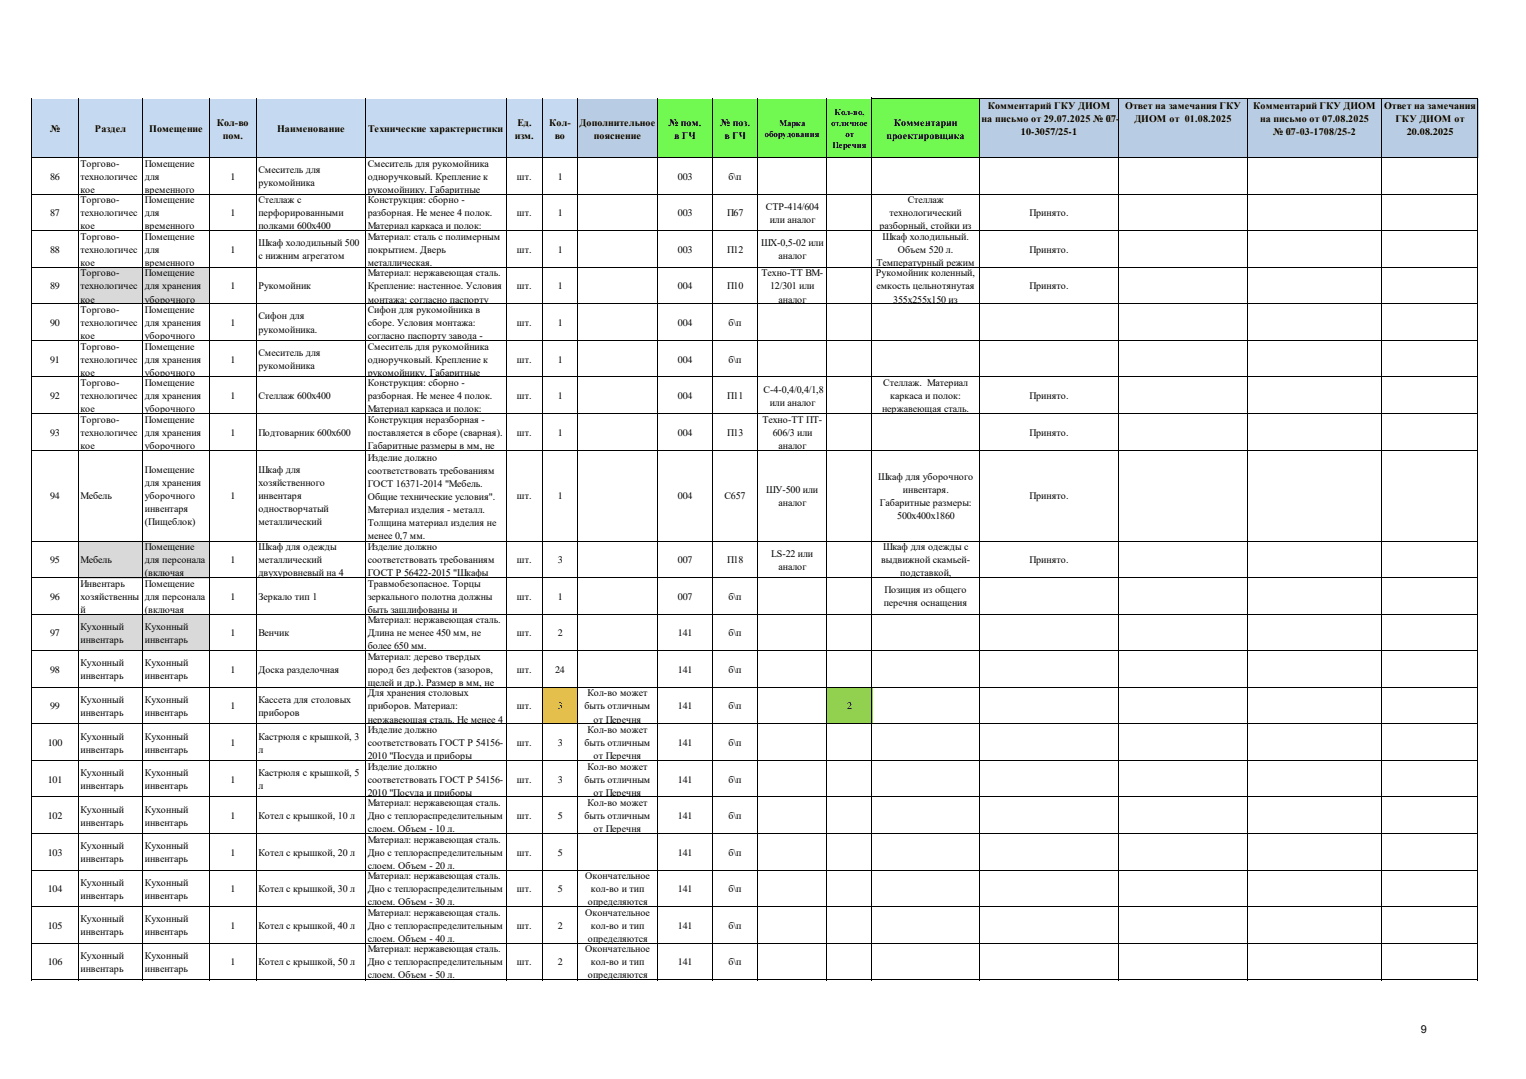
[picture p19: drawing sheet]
<svg xmlns="http://www.w3.org/2000/svg" width="297mm" height="210mm" viewBox="0 0 297 210" stroke-linecap="round" stroke-linejoin="round" font-family="sans-serif">
<defs><g id="words">
<text font-size="2.1" x="276.5" y="201">9</text>
<g font-size="1.9">
<text x="191.1" y="23.8">на письмо от 29.07.2025 № 07-</text>
<text x="192.2" y="21.3">Комментарий ГКУ ДИОМ</text>
<text x="219" y="21.3">Ответ на замечания ГКУ</text>
<text x="220.8" y="23.8">ДИОМ от 01.08.2025</text>
<text x="243.9" y="21.3">Комментарий ГКУ ДИОМ</text>
<text x="245.3" y="23.8">на письмо от 07.08.2025</text>
<text x="269.4" y="21.3">Ответ на замечания</text>
<text x="271.6" y="23.8">ГКУ ДИОМ от</text>
<text x="9.7" y="25.8">№</text>
<text x="18.5" y="25.8">Раздел</text>
<text x="29" y="25.8">Помещение</text>
<text x="42.2" y="24.5">Кол-во</text>
<text x="43.4" y="27">пом.</text>
<text x="53.9" y="25.8">Наименование</text>
<text x="71.6" y="25.8">Технические характеристики</text>
<text x="100.2" y="27">изм.</text>
<text x="100.7" y="24.5">Ед.</text>
<text x="106.9" y="24.5">Кол-</text>
<text x="108" y="27">во</text>
<text x="112.8" y="24.5">Дополнительное</text>
<text x="115.6" y="27">пояснение</text>
<text x="130.1" y="24.5">№ пом.</text>
<text x="131.2" y="27">в ГЧ</text>
<text x="140.2" y="24.5">№ поз.</text>
<text x="141" y="27">в ГЧ</text>
<text x="172.5" y="27">проектировщика</text>
<text x="174" y="24.5">Комментарии</text>
<text x="198.7" y="26.3">10-3057/25-1</text>
<text x="247.8" y="26.3">№ 07-03-1708/25-2</text>
<text x="273.8" y="26.3">20.08.2025</text>
<text x="9.7" y="35">86</text>
<text x="15.7" y="32.4">Торгово-</text>
<text x="15.7" y="35">технологичес</text>
<text x="28.2" y="32.4">Помещение</text>
<text x="28.2" y="35">для</text>
<text x="44.9" y="35">1</text>
<text x="50.3" y="33.7">Смеситель для</text>
<text x="71.6" y="32.4">Смеситель для рукомойника</text>
<text x="71.6" y="35">одноручковый. Крепление к</text>
<text x="100.6" y="35">шт.</text>
<text x="108.6" y="35">1</text>
<text x="131.9" y="35">003</text>
<text x="141.8" y="35">б\п</text>
<text x="15.7" y="37.5">кое</text>
<text x="15.7" y="39.6">Торгово-</text>
<text x="28.2" y="37.5">временного</text>
<text x="28.2" y="39.6">Помещение</text>
<text x="50.3" y="36.3">рукомойника</text>
<text x="50.3" y="39.6">Стеллаж с</text>
<text x="71.6" y="37.5">рукомойнику. Габаритные</text>
<text x="71.6" y="39.6">Конструкция: сборно -</text>
<text x="149.1" y="40.8">СТР-414/604</text>
<text x="176.7" y="39.6">Стеллаж</text>
<text x="9.7" y="42.1">87</text>
<text x="15.7" y="42.1">технологичес</text>
<text x="15.7" y="44.6">кое</text>
<text x="15.7" y="46.7">Торгово-</text>
<text x="28.2" y="42.1">для</text>
<text x="28.2" y="44.6">временного</text>
<text x="28.2" y="46.7">Помещение</text>
<text x="44.9" y="42.1">1</text>
<text x="50.3" y="42.1">перфорированными</text>
<text x="50.3" y="44.6">полками 600х400</text>
<text x="50.3" y="47.9">Шкаф холодильный 500</text>
<text x="71.6" y="42.1">разборная. Не менее 4 полок.</text>
<text x="71.6" y="44.6">Материал каркаса и полок:</text>
<text x="71.6" y="46.7">Материал: сталь с полимерным</text>
<text x="100.6" y="42.1">шт.</text>
<text x="108.6" y="42.1">1</text>
<text x="131.9" y="42.1">003</text>
<text x="141.5" y="42.1">П67</text>
<text x="148.1" y="47.9">ШХ-0,5-02 или</text>
<text x="149.8" y="43.4">или аналог</text>
<text x="171.2" y="44.6">разборный, стойки из</text>
<text x="171.8" y="46.7">Шкаф холодильный.</text>
<text x="173.1" y="42.1">технологический</text>
<text x="200.4" y="42.1">Принято.</text>
<text x="9.7" y="49.2">88</text>
<text x="15.7" y="49.2">технологичес</text>
<text x="15.7" y="51.8">кое</text>
<text x="15.7" y="53.8">Торгово-</text>
<text x="28.2" y="49.2">для</text>
<text x="28.2" y="51.8">временного</text>
<text x="28.2" y="53.8">Помещение</text>
<text x="44.9" y="49.2">1</text>
<text x="50.3" y="50.5">с нижним агрегатом</text>
<text x="71.6" y="49.2">покрытием. Дверь</text>
<text x="71.6" y="51.8">металлическая.</text>
<text x="71.6" y="53.8">Материал: нержавеющая сталь.</text>
<text x="100.6" y="49.2">шт.</text>
<text x="108.6" y="49.2">1</text>
<text x="131.9" y="49.2">003</text>
<text x="141.5" y="49.2">П12</text>
<text x="148.2" y="53.8">Техно-ТТ ВМ-</text>
<text x="151.5" y="50.5">аналог</text>
<text x="170.5" y="53.8">Рукомойник коленный,</text>
<text x="170.6" y="51.8">Температурный режим</text>
<text x="174.7" y="49.2">Объем 520 л.</text>
<text x="200.4" y="49.2">Принято.</text>
<text x="9.7" y="56.3">89</text>
<text x="15.7" y="56.3">технологичес</text>
<text x="15.7" y="58.9">кое</text>
<text x="28.2" y="56.3">для хранения</text>
<text x="28.2" y="58.9">уборочного</text>
<text x="44.9" y="56.3">1</text>
<text x="50.3" y="56.3">Рукомойник</text>
<text x="71.6" y="56.3">Крепление: настенное. Условия</text>
<text x="71.6" y="58.9">монтажа: согласно паспорту</text>
<text x="100.6" y="56.3">шт.</text>
<text x="108.6" y="56.3">1</text>
<text x="131.9" y="56.3">004</text>
<text x="141.5" y="56.3">П10</text>
<text x="149.9" y="56.3">12/301 или</text>
<text x="151.5" y="58.9">аналог</text>
<text x="170.6" y="56.3">емкость цельнотянутая</text>
<text x="173.9" y="58.9">355х255х150 из</text>
<text x="200.4" y="56.3">Принято.</text>
<text x="9.7" y="63.4">90</text>
<text x="15.7" y="60.9">Торгово-</text>
<text x="15.7" y="63.4">технологичес</text>
<text x="15.7" y="66">кое</text>
<text x="28.2" y="60.9">Помещение</text>
<text x="28.2" y="63.4">для хранения</text>
<text x="28.2" y="66">уборочного</text>
<text x="44.9" y="63.4">1</text>
<text x="50.3" y="62.2">Сифон для</text>
<text x="50.3" y="64.7">рукомойника.</text>
<text x="71.6" y="60.9">Сифон для рукомойника в</text>
<text x="71.6" y="63.4">сборе. Условия монтажа:</text>
<text x="71.6" y="66">согласно паспорту завода -</text>
<text x="100.6" y="63.4">шт.</text>
<text x="108.6" y="63.4">1</text>
<text x="131.9" y="63.4">004</text>
<text x="141.8" y="63.4">б\п</text>
<text x="9.7" y="70.6">91</text>
<text x="15.7" y="68">Торгово-</text>
<text x="15.7" y="70.6">технологичес</text>
<text x="28.2" y="68">Помещение</text>
<text x="28.2" y="70.6">для хранения</text>
<text x="44.9" y="70.6">1</text>
<text x="50.3" y="69.3">Смеситель для</text>
<text x="50.3" y="71.8">рукомойника</text>
<text x="71.6" y="68">Смеситель для рукомойника</text>
<text x="71.6" y="70.6">одноручковый. Крепление к</text>
<text x="100.6" y="70.6">шт.</text>
<text x="108.6" y="70.6">1</text>
<text x="131.9" y="70.6">004</text>
<text x="141.8" y="70.6">б\п</text>
<text x="9.7" y="77.7">92</text>
<text x="15.7" y="73.1">кое</text>
<text x="15.7" y="75.1">Торгово-</text>
<text x="15.7" y="77.7">технологичес</text>
<text x="28.2" y="73.1">уборочного</text>
<text x="28.2" y="75.1">Помещение</text>
<text x="28.2" y="77.7">для хранения</text>
<text x="44.9" y="77.7">1</text>
<text x="50.3" y="77.7">Стеллаж 600х400</text>
<text x="71.6" y="73.1">рукомойнику. Габаритные</text>
<text x="71.6" y="75.1">Конструкция: сборно -</text>
<text x="71.6" y="77.7">разборная. Не менее 4 полок.</text>
<text x="100.6" y="77.7">шт.</text>
<text x="108.6" y="77.7">1</text>
<text x="131.9" y="77.7">004</text>
<text x="141.5" y="77.7">П11</text>
<text x="148.6" y="76.4">С-4-0,4/0,4/1,8</text>
<text x="171.9" y="75.1">Стеллаж. Материал</text>
<text x="173.3" y="77.7">каркаса и полок:</text>
<text x="200.4" y="77.7">Принято.</text>
<text x="15.7" y="80.2">кое</text>
<text x="15.7" y="82.2">Торгово-</text>
<text x="28.2" y="80.2">уборочного</text>
<text x="28.2" y="82.2">Помещение</text>
<text x="71.6" y="80.2">Материал каркаса и полок:</text>
<text x="71.6" y="82.2">Конструкция неразборная -</text>
<text x="148.4" y="82.2">Техно-ТТ ПТ-</text>
<text x="149.8" y="78.9">или аналог</text>
<text x="171.7" y="80.2">нержавеющая сталь.</text>
<text x="9.7" y="84.8">93</text>
<text x="15.7" y="84.8">технологичес</text>
<text x="15.7" y="87.3">кое</text>
<text x="28.2" y="84.8">для хранения</text>
<text x="28.2" y="87.3">уборочного</text>
<text x="44.9" y="84.8">1</text>
<text x="50.3" y="84.8">Подтоварник 600х600</text>
<text x="71.6" y="84.8">поставляется в сборе (сварная).</text>
<text x="71.6" y="87.3">Габаритные размеры в мм, не</text>
<text x="71.6" y="89.6">Изделие должно</text>
<text x="100.6" y="84.8">шт.</text>
<text x="108.6" y="84.8">1</text>
<text x="131.9" y="84.8">004</text>
<text x="141.5" y="84.8">П13</text>
<text x="150.4" y="84.8">606/3 или</text>
<text x="151.5" y="87.3">аналог</text>
<text x="200.4" y="84.8">Принято.</text>
<text x="28.2" y="92.1">Помещение</text>
<text x="28.2" y="94.6">для хранения</text>
<text x="50.3" y="92.1">Шкаф для</text>
<text x="50.3" y="94.6">хозяйственного</text>
<text x="71.6" y="92.2">соответствовать требованиям</text>
<text x="71.6" y="94.7">ГОСТ 16371-2014 &quot;Мебель.</text>
<text x="149.1" y="95.9">ШУ-500 или</text>
<text x="170.9" y="93.3">Шкаф для уборочного</text>
<text x="175.7" y="95.9">инвентаря.</text>
<text x="9.7" y="97.2">94</text>
<text x="15.7" y="97.2">Мебель</text>
<text x="28.2" y="97.2">уборочного</text>
<text x="28.2" y="99.7">инвентаря</text>
<text x="44.9" y="97.2">1</text>
<text x="50.3" y="97.2">инвентаря</text>
<text x="50.3" y="99.7">одностворчатый</text>
<text x="71.6" y="97.2">Общие технические условия&quot;.</text>
<text x="71.6" y="99.8">Материал изделия - металл.</text>
<text x="100.6" y="97.2">шт.</text>
<text x="108.6" y="97.2">1</text>
<text x="131.9" y="97.2">004</text>
<text x="141" y="97.2">С657</text>
<text x="151.5" y="98.4">аналог</text>
<text x="171.2" y="98.4">Габаритные размеры:</text>
<text x="174.6" y="101">500х400х1860</text>
<text x="200.4" y="97.2">Принято.</text>
<text x="28.2" y="102.2">(Пищеблок)</text>
<text x="28.2" y="107.1">Помещение</text>
<text x="50.3" y="102.2">металлический</text>
<text x="50.3" y="107.1">Шкаф для одежды</text>
<text x="71.6" y="102.3">Толщина материал изделия не</text>
<text x="71.6" y="104.9">менее 0,7 мм.</text>
<text x="71.6" y="107.1">Изделие должно</text>
<text x="171.9" y="107.1">Шкаф для одежды с</text>
<text x="9.7" y="109.6">95</text>
<text x="15.7" y="109.6">Мебель</text>
<text x="28.2" y="109.6">для персонала</text>
<text x="28.2" y="112.1">(включая</text>
<text x="44.9" y="109.6">1</text>
<text x="50.3" y="109.6">металлический</text>
<text x="50.3" y="112.1">двухуровневый на 4</text>
<text x="71.6" y="109.6">соответствовать требованиям</text>
<text x="71.6" y="112.1">ГОСТ Р 56422-2015 &quot;Шкафы</text>
<text x="100.6" y="109.6">шт.</text>
<text x="108.6" y="109.6">3</text>
<text x="131.9" y="109.6">007</text>
<text x="141.5" y="109.6">П18</text>
<text x="150.1" y="108.3">LS-22 или</text>
<text x="151.5" y="110.9">аналог</text>
<text x="171.5" y="109.6">выдвижной скамьей-</text>
<text x="175.2" y="112.1">подставкой,</text>
<text x="200.4" y="109.6">Принято.</text>
<text x="9.7" y="116.7">96</text>
<text x="15.7" y="114.2">Инвентарь</text>
<text x="15.7" y="116.7">хозяйственны</text>
<text x="15.7" y="119.3">й</text>
<text x="28.2" y="114.2">Помещение</text>
<text x="28.2" y="116.7">для персонала</text>
<text x="28.2" y="119.3">(включая</text>
<text x="44.9" y="116.7">1</text>
<text x="50.3" y="116.7">Зеркало тип 1</text>
<text x="71.6" y="114.2">Травмобезопасное. Торцы</text>
<text x="71.6" y="116.7">зеркального полотна должны</text>
<text x="71.6" y="119.3">быть зашлифованы и</text>
<text x="100.6" y="116.7">шт.</text>
<text x="108.6" y="116.7">1</text>
<text x="131.9" y="116.7">007</text>
<text x="141.8" y="116.7">б\п</text>
<text x="172" y="118">перечня оснащения</text>
<text x="172.2" y="115.5">Позиция из общего</text>
<text x="9.7" y="123.8">97</text>
<text x="15.7" y="122.6">Кухонный</text>
<text x="15.7" y="125.1">инвентарь</text>
<text x="28.2" y="122.6">Кухонный</text>
<text x="28.2" y="125.1">инвентарь</text>
<text x="44.9" y="123.8">1</text>
<text x="50.3" y="123.8">Венчик</text>
<text x="71.6" y="121.3">Материал: нержавеющая сталь.</text>
<text x="71.6" y="123.8">Длина не менее 450 мм, не</text>
<text x="100.6" y="123.8">шт.</text>
<text x="108.6" y="123.8">2</text>
<text x="131.9" y="123.8">141</text>
<text x="141.8" y="123.8">б\п</text>
<text x="9.7" y="131">98</text>
<text x="15.7" y="129.7">Кухонный</text>
<text x="28.2" y="129.7">Кухонный</text>
<text x="44.9" y="131">1</text>
<text x="50.3" y="131">Доска разделочная</text>
<text x="71.6" y="126.4">более 650 мм.</text>
<text x="71.6" y="128.4">Материал: дерево твердых</text>
<text x="71.6" y="131">пород без дефектов (зазоров,</text>
<text x="100.6" y="131">шт.</text>
<text x="108.1" y="131">24</text>
<text x="131.9" y="131">141</text>
<text x="141.8" y="131">б\п</text>
<text x="15.7" y="132.2">инвентарь</text>
<text x="15.7" y="136.8">Кухонный</text>
<text x="28.2" y="132.2">инвентарь</text>
<text x="28.2" y="136.8">Кухонный</text>
<text x="50.3" y="136.8">Кассета для столовых</text>
<text x="71.6" y="133.5">щелей и др.). Размер в мм, не</text>
<text x="71.6" y="135.5">Для хранения столовых</text>
<text x="114.3" y="135.5">Кол-во может</text>
<text x="9.7" y="138.1">99</text>
<text x="15.7" y="139.3">инвентарь</text>
<text x="15.7" y="143.9">Кухонный</text>
<text x="28.2" y="139.3">инвентарь</text>
<text x="28.2" y="143.9">Кухонный</text>
<text x="44.9" y="138.1">1</text>
<text x="50.3" y="139.3">приборов</text>
<text x="50.3" y="143.9">Кастрюля с крышкой, 3</text>
<text x="71.6" y="138.1">приборов. Материал:</text>
<text x="71.6" y="140.6">нержавеющая сталь. Не менее 4</text>
<text x="71.6" y="142.6">Изделие должно</text>
<text x="100.6" y="138.1">шт.</text>
<text x="108.6" y="138.1">3</text>
<text x="113.7" y="138.1">быть отличным</text>
<text x="114.3" y="142.6">Кол-во может</text>
<text x="115.5" y="140.6">от Перечня</text>
<text x="131.9" y="138.1">141</text>
<text x="141.8" y="138.1">б\п</text>
<text x="164.9" y="138.1">2</text>
<text x="9.3" y="145.2">100</text>
<text x="15.7" y="146.4">инвентарь</text>
<text x="28.2" y="146.4">инвентарь</text>
<text x="44.9" y="145.2">1</text>
<text x="50.3" y="146.4">л</text>
<text x="71.6" y="145.2">соответствовать ГОСТ Р 54156-</text>
<text x="71.6" y="147.7">2010 &quot;Посуда и приборы</text>
<text x="71.6" y="149.8">Изделие должно</text>
<text x="100.6" y="145.2">шт.</text>
<text x="108.6" y="145.2">3</text>
<text x="113.7" y="145.2">быть отличным</text>
<text x="114.3" y="149.8">Кол-во может</text>
<text x="115.5" y="147.7">от Перечня</text>
<text x="131.9" y="145.2">141</text>
<text x="141.8" y="145.2">б\п</text>
<text x="9.3" y="152.3">101</text>
<text x="15.7" y="151">Кухонный</text>
<text x="15.7" y="153.6">инвентарь</text>
<text x="28.2" y="151">Кухонный</text>
<text x="28.2" y="153.6">инвентарь</text>
<text x="44.9" y="152.3">1</text>
<text x="50.3" y="151">Кастрюля с крышкой, 5</text>
<text x="50.3" y="153.6">л</text>
<text x="71.6" y="152.3">соответствовать ГОСТ Р 54156-</text>
<text x="71.6" y="154.8">2010 &quot;Посуда и приборы</text>
<text x="100.6" y="152.3">шт.</text>
<text x="108.6" y="152.3">3</text>
<text x="113.7" y="152.3">быть отличным</text>
<text x="115.5" y="154.8">от Перечня</text>
<text x="131.9" y="152.3">141</text>
<text x="141.8" y="152.3">б\п</text>
<text x="9.3" y="159.4">102</text>
<text x="15.7" y="158.1">Кухонный</text>
<text x="15.7" y="160.7">инвентарь</text>
<text x="28.2" y="158.1">Кухонный</text>
<text x="28.2" y="160.7">инвентарь</text>
<text x="44.9" y="159.4">1</text>
<text x="50.3" y="159.4">Котел с крышкой, 10 л</text>
<text x="71.6" y="156.9">Материал: нержавеющая сталь.</text>
<text x="71.6" y="159.4">Дно с теплораспределительным</text>
<text x="71.6" y="161.9">слоем. Объем - 10 л.</text>
<text x="100.6" y="159.4">шт.</text>
<text x="108.6" y="159.4">5</text>
<text x="113.7" y="159.4">быть отличным</text>
<text x="114.3" y="156.9">Кол-во может</text>
<text x="115.5" y="161.9">от Перечня</text>
<text x="131.9" y="159.4">141</text>
<text x="141.8" y="159.4">б\п</text>
<text x="9.3" y="166.5">103</text>
<text x="15.7" y="165.3">Кухонный</text>
<text x="15.7" y="167.8">инвентарь</text>
<text x="28.2" y="165.3">Кухонный</text>
<text x="28.2" y="167.8">инвентарь</text>
<text x="44.9" y="166.5">1</text>
<text x="50.3" y="166.5">Котел с крышкой, 20 л</text>
<text x="71.6" y="164">Материал: нержавеющая сталь.</text>
<text x="71.6" y="166.5">Дно с теплораспределительным</text>
<text x="100.6" y="166.5">шт.</text>
<text x="108.6" y="166.5">5</text>
<text x="131.9" y="166.5">141</text>
<text x="141.8" y="166.5">б\п</text>
<text x="9.3" y="173.6">104</text>
<text x="15.7" y="172.4">Кухонный</text>
<text x="28.2" y="172.4">Кухонный</text>
<text x="44.9" y="173.6">1</text>
<text x="50.3" y="173.6">Котел с крышкой, 30 л</text>
<text x="71.6" y="169.1">слоем. Объем - 20 л.</text>
<text x="71.6" y="171.1">Материал: нержавеющая сталь.</text>
<text x="71.6" y="173.6">Дно с теплораспределительным</text>
<text x="100.6" y="173.6">шт.</text>
<text x="108.6" y="173.6">5</text>
<text x="113.9" y="171.1">Окончательное</text>
<text x="115" y="173.6">кол-во и тип</text>
<text x="131.9" y="173.6">141</text>
<text x="141.8" y="173.6">б\п</text>
<text x="15.7" y="174.9">инвентарь</text>
<text x="15.7" y="179.5">Кухонный</text>
<text x="28.2" y="174.9">инвентарь</text>
<text x="28.2" y="179.5">Кухонный</text>
<text x="71.6" y="176.2">слоем. Объем - 30 л.</text>
<text x="71.6" y="178.2">Материал: нержавеющая сталь.</text>
<text x="113.9" y="178.2">Окончательное</text>
<text x="114.4" y="176.2">определяются</text>
<text x="9.3" y="180.8">105</text>
<text x="15.7" y="182">инвентарь</text>
<text x="28.2" y="182">инвентарь</text>
<text x="44.9" y="180.8">1</text>
<text x="50.3" y="180.8">Котел с крышкой, 40 л</text>
<text x="71.6" y="180.8">Дно с теплораспределительным</text>
<text x="71.6" y="183.3">слоем. Объем - 40 л.</text>
<text x="71.6" y="185.3">Материал: нержавеющая сталь.</text>
<text x="100.6" y="180.8">шт.</text>
<text x="108.6" y="180.8">2</text>
<text x="113.9" y="185.3">Окончательное</text>
<text x="114.4" y="183.3">определяются</text>
<text x="115" y="180.8">кол-во и тип</text>
<text x="131.9" y="180.8">141</text>
<text x="141.8" y="180.8">б\п</text>
<text x="9.3" y="187.9">106</text>
<text x="15.7" y="186.6">Кухонный</text>
<text x="15.7" y="189.1">инвентарь</text>
<text x="28.2" y="186.6">Кухонный</text>
<text x="28.2" y="189.1">инвентарь</text>
<text x="44.9" y="187.9">1</text>
<text x="50.3" y="187.9">Котел с крышкой, 50 л</text>
<text x="71.6" y="187.9">Дно с теплораспределительным</text>
<text x="71.6" y="190.4">слоем. Объем - 50 л.</text>
<text x="100.6" y="187.9">шт.</text>
<text x="108.6" y="187.9">2</text>
<text x="114.4" y="190.4">определяются</text>
<text x="115" y="187.9">кол-во и тип</text>
<text x="131.9" y="187.9">141</text>
<text x="141.8" y="187.9">б\п</text>
</g>
<g font-size="1.7">
<text x="162.4" y="22.3">Кол-во,</text>
<text x="148.9" y="26.7">оборудования</text>
<text x="151.7" y="24.5">Марка</text>
<text x="161.8" y="24.5">отличное</text>
<text x="162" y="28.9">Перечня</text>
<text x="164.5" y="26.7">от</text>
</g>
</g></defs>
<path d="M6.2 19.3h106.3v11.5h-106.3z" fill-rule="evenodd" fill="#c5d9f1"/>
<path d="M112.4 19.3h15.6v11.5h-15.6z" fill-rule="evenodd" fill="#b8cce4"/>
<path d="M128 19.3h62.6v11.5h-62.6z" fill-rule="evenodd" fill="#71f951"/>
<path d="M190.5 19.3h97.2v11.5h-97.2z" fill-rule="evenodd" fill="#b8cce4"/>
<g fill="none" stroke="#000" stroke-width=".19">
<path d="M6.1 19.1v11.7M15.2 19.1v11.7M27.8 19.1v11.7M40.7 19.1v11.7M49.9 19.1v11.7M71.1 19.1v11.7M98.5 19.1v11.7M105.6 19.1v11.7M112.4 19.1v11.7M128 19.1v11.7M138.6 19.1v11.7M147.4 19.1v11.7"/>
<path d="M160.9 19.1v11.7M169.7 19.1v11.7M169.8 19.1h117.9M190.5 19.2v11.6M217.7 19.2v11.6M242.8 19.2v11.6M269 19.2v11.6M287.6 19.2v11.6M6.2 30.7h281.5"/>
</g>
<g fill="#d9d9d9">
<path d="M15.2 52h25.6v7.2h-25.6z" fill-rule="evenodd"/>
<path d="M15.2 105.3h25.6v7.2h-25.6z" fill-rule="evenodd"/>
<path d="M15.2 119.5h25.6v7.2h-25.6z" fill-rule="evenodd"/>
</g>
<path d="M105.6 133.7h6.9v7.2h-6.9z" fill-rule="evenodd" fill="#ffc000"/>
<path d="M160.9 133.7h8.9v7.2h-8.9z" fill-rule="evenodd" fill="#92d050"/>
<g fill="none" stroke="#000" stroke-width=".19">
<path d="M6.1 30.6v160.1M6.2 30.7h281.5M6.2 37.8h281.5M15.2 30.8v159.9M27.8 30.8v159.9M40.7 30.8v159.9M49.9 30.8v159.9M71.1 30.8v159.9M98.5 30.8v159.9M105.6 30.8v159.9M112.4 30.8v159.9M128 30.8v159.9"/>
<path d="M138.6 30.8v159.9M147.4 30.8v159.9M160.9 30.8v159.9M169.7 30.8v159.9M190.5 30.8v159.9M217.7 30.8v159.9M242.8 30.8v159.9M269 30.8v159.9M287.6 30.8v159.9M6.2 44.9h281.5M6.2 52h281.5M6.2 59.1h281.5"/>
<path d="M6.2 66.2h281.5M6.2 73.4h281.5M6.2 80.5h281.5M6.2 87.6h281.5M6.2 105.3h281.5M6.2 112.4h281.5M6.2 119.5h281.5M6.2 126.6h281.5M6.2 133.7h281.5M6.2 140.9h281.5M6.2 148h281.5M6.2 155.1h281.5"/>
<path d="M6.2 162.2h281.5M6.2 169.3h281.5M6.2 176.4h281.5M6.2 183.5h281.5M6.2 190.7h281.5"/>
</g>
<use href="#words"/>
</svg>
